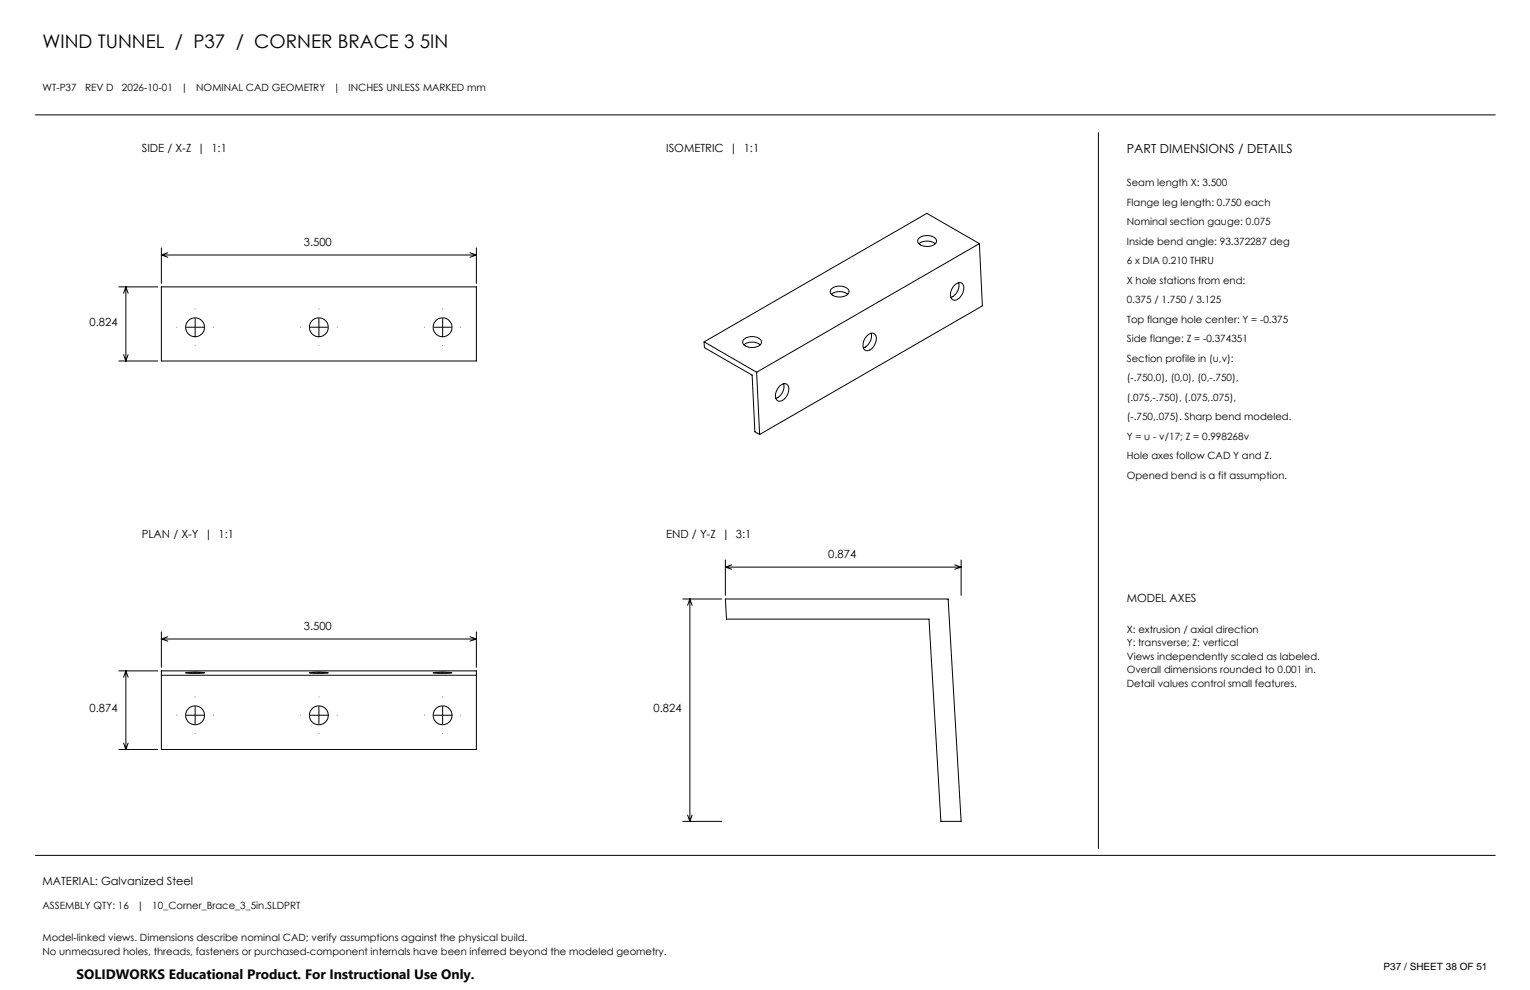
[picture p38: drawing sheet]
<svg xmlns="http://www.w3.org/2000/svg" width="432mm" height="279mm" viewBox="0 0 432 279" stroke-linecap="round" stroke-linejoin="round" font-family="sans-serif">
<defs><g id="words">
<text font-size="5.3" x="12" y="13.5">WIND TUNNEL / P37 / CORNER BRACE 3 5IN</text>
<text font-size="3.8" x="21.6" y="276.3">SOLIDWORKS Educational Product. For Instructional Use Only.</text>
<text font-size="3.5" x="318" y="43.2">PART DIMENSIONS / DETAILS</text>
<g font-size="3.2">
<text x="40" y="42.9">SIDE / X-Z | 1:1</text>
<text x="188" y="42.9">ISOMETRIC | 1:1</text>
<text x="85.8" y="69.4">3.500</text>
<text x="25.3" y="91.9">0.824</text>
<text x="40" y="151.9">PLAN / X-Y | 1:1</text>
<text x="188" y="151.9">END / Y-Z | 3:1</text>
<text x="233.7" y="157.5">0.874</text>
<text x="318" y="169.9">MODEL AXES</text>
<text x="85.8" y="177.8">3.500</text>
<text x="25.3" y="200.9">0.874</text>
<text x="184.5" y="200.9">0.824</text>
<text x="12" y="249.9">MATERIAL: Galvanized Steel</text>
</g>
<g font-size="2.8">
<text x="12" y="25.6">WT-P37</text>
<text x="24" y="25.6">REV D</text>
<text x="34.4" y="25.6">2026-10-01</text>
<text x="51.1" y="25.6">|</text>
<text x="55.4" y="25.6">NOMINAL CAD GEOMETRY</text>
<text x="94.1" y="25.6">|</text>
<text x="98.4" y="25.6">INCHES UNLESS MARKED mm</text>
<text x="318" y="52.6">Seam length X: 3.500</text>
<text x="318" y="58.1">Flange leg length: 0.750 each</text>
<text x="318" y="63.6">Nominal section gauge: 0.075</text>
<text x="318" y="69.1">Inside bend angle: 93.372287 deg</text>
<text x="318" y="74.6">6 x DIA 0.210 THRU</text>
<text x="318" y="80.1">X hole stations from end:</text>
<text x="318" y="85.6">0.375 / 1.750 / 3.125</text>
<text x="318" y="91.1">Top flange hole center: Y = -0.375</text>
<text x="318" y="96.6">Side flange: Z = -0.374351</text>
<text x="318" y="102.1">Section profile in (u,v):</text>
<text x="318" y="107.6">(-.750,0), (0,0), (0,-.750),</text>
<text x="318" y="113.1">(.075,-.750), (.075,.075),</text>
<text x="318" y="118.6">(-.750,.075). Sharp bend modeled.</text>
<text x="318" y="124.1">Y = u - v/17; Z = 0.998268v</text>
<text x="318" y="129.6">Hole axes follow CAD Y and Z.</text>
<text x="318" y="135.1">Opened bend is a fit assumption.</text>
<text x="318" y="178.6">X: extrusion / axial direction</text>
<text x="318" y="182.4">Y: transverse; Z: vertical</text>
<text x="318" y="186.3">Views independently scaled as labeled.</text>
<text x="318" y="190.1">Overall dimensions rounded to 0.001 in.</text>
<text x="318" y="193.9">Detail values control small features.</text>
<text x="12" y="256.6">ASSEMBLY QTY: 16</text>
<text x="38.7" y="256.6">|</text>
<text x="43" y="256.6">10_Corner_Brace_3_5in.SLDPRT</text>
<text x="12" y="265.6">Model-linked views. Dimensions describe nominal CAD; verify assumptions against the physical build.</text>
<text x="12" y="269.4">No unmeasured holes, threads, fasteners or purchased-component internals have been inferred beyond the modeled geometry.</text>
<text x="390.5" y="273.8">P37 / SHEET 38 OF 51</text>
</g>
</g></defs>
<g fill="none" stroke="#000" stroke-width=".28">
<path d="M10 32.4h412M310 37.4v202M45.5 70v10M45.5 72h88.9M45.5 72l1.8 .6M47.3 71.3l-1.8 .7M132.6 71.3l1.8 .7M134.4 70v10M134.4 72l-1.8 .6M259.3 67.3a3.5 3.5 0 0 1 5 .5 1.85 1.85 0 0 1-2.2 1.7 2.57 2.57 0 0 1-3.1-1.5zM259.4 68.8a3.9 3.9 0 0 1 4.5 0M270.5 79.8a3.7 3.7 0 0 1-2.1 4.1"/>
<path d="M276.4 68.8l.8 17.5-62.8 36.3M276.4 68.8l-62.9 36.3M276.4 68.8l-14.8-8.6-62.9 36.3M33.5 81h11M35.5 81v20.9M35.5 81l-.6 1.8M35.5 81l.7 1.8M45.5 81h88.9v20.9h-88.9zM198.7 96.5l14.8 8.6M198.7 96.5l.1 1.6 13.5 7.8 .7 15.9 1.4 .8M209.9 95.8a3.4 3.4 0 0 1 5 .5 1.9 1.9 0 0 1-2.2 1.8 2.66 2.66 0 0 1-3.1-1.5zM209.9 97.3a3.8 3.8 0 0 1 4.7 0"/>
<path d="M234.6 81.6a3.4 3.4 0 0 1 5 .5 1.9 1.9 0 0 1-2.2 1.7 2.63 2.63 0 0 1-3.1-1.5zM234.6 83a4 4 0 0 1 4.7 0M244.8 94.7a1.39 1.39 0 0 1 1.7-.6 1.39 1.39 0 0 1 .8 1.7 3.2 3.2 0 0 1-2.9 3.2 2.44 2.44 0 0 1-.2-3.7zM245.9 94.1a3.7 3.7 0 0 1-2.2 4.1M269.5 80.4a1.39 1.39 0 0 1 1.7-.6 1.39 1.39 0 0 1 .8 1.7 3.2 3.2 0 0 1-2.9 3.2 2.44 2.44 0 0 1-.2-3.6zM33.5 101.9h11M34.9 100.1l.6 1.8M36.2 100.1l-.7 1.8M213.5 105.1l.9 17.5M220.1 108.9a1.39 1.39 0 0 1 1.7-.6 1.39 1.39 0 0 1 .8 1.7 3.2 3.2 0 0 1-2.9 3.2 2.44 2.44 0 0 1-.2-3.6zM221.2 108.3a3.7 3.7 0 0 1-2.2 4.1M204.7 158v10"/>
<path d="M206.5 159.4l-1.8 .7M269.5 159.4l1.8 .7M271.3 158v10M45.5 178.3v10M47.3 179.7l-1.8 .6M132.6 179.7l1.8 .6M134.4 178.3v10M192.7 169.1h11M194.7 169.1v62.7M194.7 169.1l-.6 1.8M194.7 169.1l.6 1.8M204.7 169.1h62.9l3.7 62.7h-5.8l-3.3-57.1h-57.2z"/>
<path d="M204.7 160.1h66.6M204.7 160.1l1.8 .6M271.3 160.1l-1.8 .6M33.5 189.3h11M35.5 189.3v22.2M35.5 189.3l-.6 1.8M35.5 189.3l.7 1.8M45.5 189.3h88.9v22.2h-88.9zM45.5 190.6h88.9M45.5 180.3h88.9M45.5 180.3l1.8 .6M52.4 189.9l1.8-.2 3.5 .2z"/>
<path d="M87.3 189.9l3.5-.2 1.8 .2-3.8 .1zM122.3 189.9l3.4-.2 1.9 .2-3.9 .1zM134.4 180.3l-1.8 .6M33.5 211.5h11M34.9 209.7l.6 1.8M36.2 209.7l-.7 1.8M192.7 231.8h11M194.1 230l.6 1.8M195.3 230l-.6 1.8M10 241.4h412"/>
<circle cx="55.1" cy="92.4" r="2.67"/>
<circle cx="90" cy="92.4" r="2.67"/>
<circle cx="124.9" cy="92.4" r="2.67"/>
<circle cx="55" cy="201.9" r="2.67"/>
<circle cx="90" cy="201.9" r="2.67"/>
<circle cx="124.9" cy="201.9" r="2.67"/>
</g>
<g fill="none" stroke="#000" stroke-width=".28" stroke-dasharray="15.2 1.3 1.3 1.3" stroke-linecap="butt">
<path d="M50 92.4h-.1M55.1 92.4v-2.6M55.1 92.4h-2.6M55.1 92.4v2.5M55.1 92.4h2.5M55.1 87.3v-.2M55.1 97.4v.2M60.2 92.4h.1M84.9 92.4h-.1M90 92.4v-2.6M90 92.4h-2.5M90 92.4v2.5"/>
<path d="M90 92.4h2.5M90 87.3v-.2M90 97.4v.2M95.1 92.4h.1M119.8 92.4h-.1M124.9 92.4v-2.6M124.9 92.4h-2.5M124.9 92.4v2.5M124.9 92.4h2.6M124.9 87.3v-.2M124.9 97.4v.2M130 92.4h.1"/>
<path d="M55.1 196.8v-.2M90 196.8v-.2M124.9 196.8v-.2M50 201.9h-.1M55.1 201.9h-2.6M55.1 201.9v2.5M55.1 201.9h2.5M55.1 201.9v-2.6M55.1 206.9v.2M60.2 201.9h.1M84.9 201.9h-.1M90 201.9h-2.5"/>
<path d="M90 201.9v2.5M90 201.9h2.5M90 201.9v-2.6M90 206.9v.2M95.1 201.9h.1M119.8 201.9h-.1M124.9 201.9h-2.5M124.9 201.9v2.5M124.9 201.9h2.6M124.9 201.9v-2.6M124.9 206.9v.2M130 201.9h.1"/>
</g>
<use href="#words"/>
</svg>
